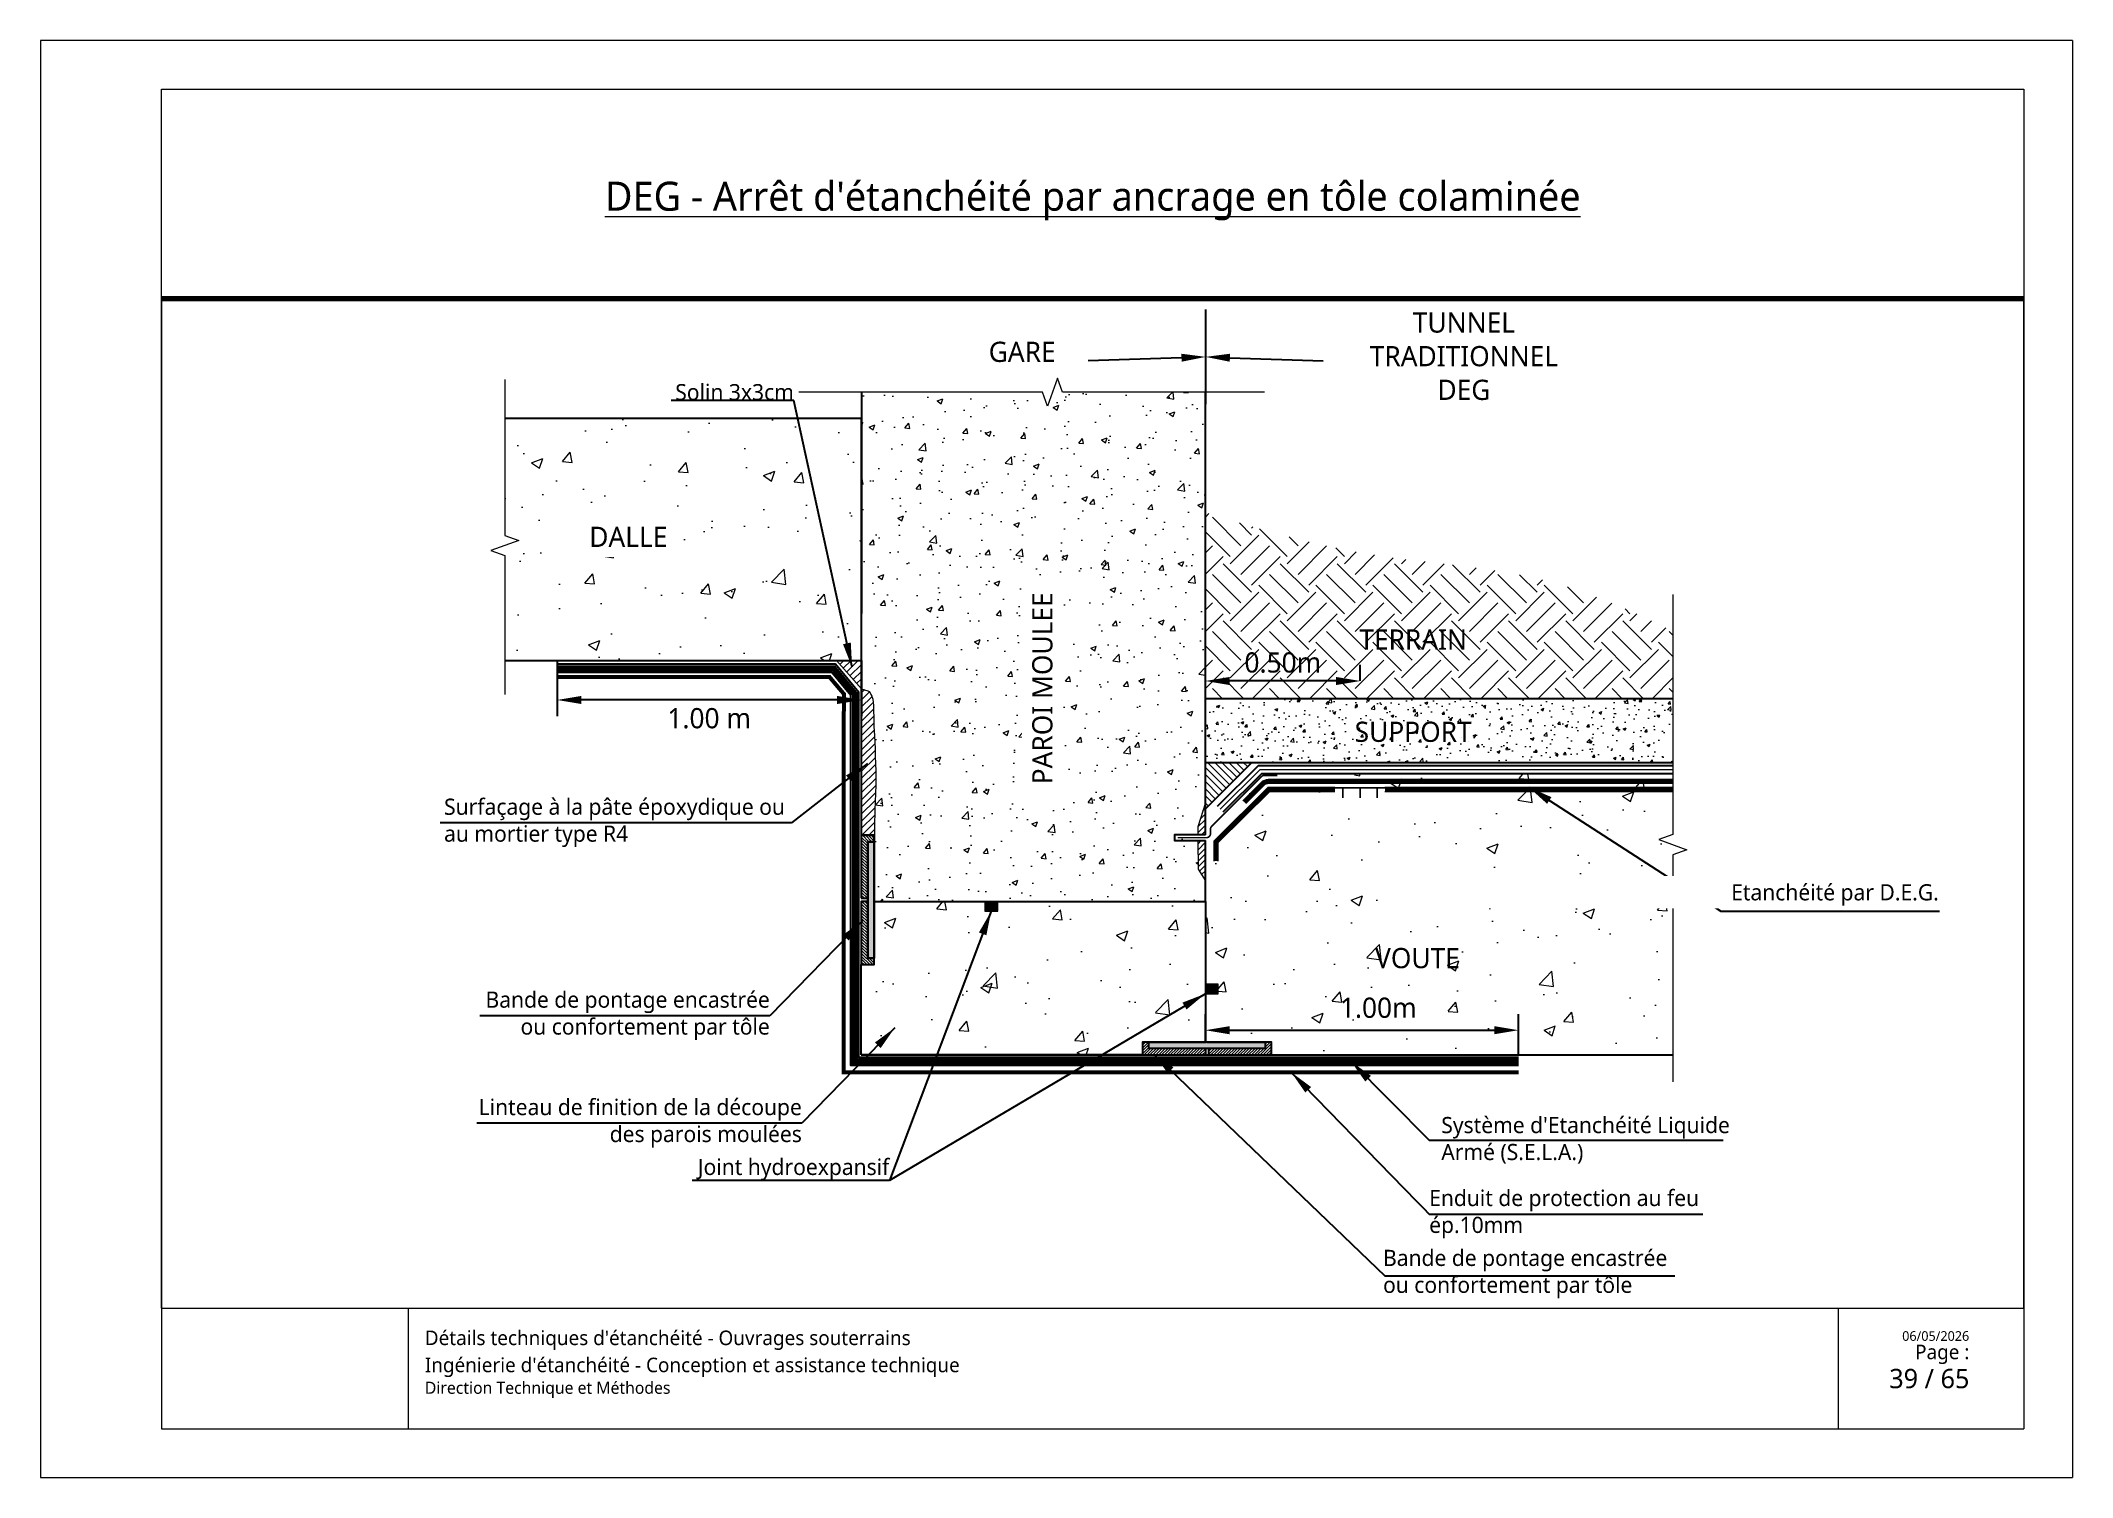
# Paper-space layout '12 - Jonction entre un tunnel traditionnel en DEG et une gare en SELA - Dalle intermédiaire Option A' of a CAD drawing. Header units: millimetres. Extents: x 16 to 436, y -104 to 193.
# The model-space entities are those that its viewports show. They can reach past a viewport. Long polylines and large blocks are cut down to what shows.
import ezdxf
from ezdxf import colors
from ezdxf.entities.mleader import LeaderData, LeaderLine
from ezdxf.math import Vec2, Vec3

# ---------------------------------------------------------------- set-up
doc = ezdxf.new("R2010")
doc.units = ezdxf.units.MM
doc.linetypes.add('CACHE', pattern=[0.375, 0.25, -0.125])
doc.linetypes.add('CONTINU', pattern=[0])
for name, color, linetype, lineweight in [('Dessin_AXE', 8, 'Continuous', 5), ('Dessin_HACHURES', 253, 'Continuous', 9), ('G-ANNO-TTLB', 7, 'Continuous', 5), ('G-ANNO-TTLB-THIN', 7, 'Continuous', 5), ('Matériel_Joint Hydroexpansif', 140, 'CACHE', 0), ('Produit_Enduit de protection au feu', 6, 'Continuous', 0), ('SYSTEME_DEG_ Geomembrane SYNTHETIQUE', 1, 'Continuous', 9), ('SYSTEME_DEG_Protection superieure', 5, 'Continuous', 9), ("SYSTEME_FPM_Feuille Bitume + enduit d'imperméabilisation", 4, 'Continuous', 9), ('SYSTEME_FPM_GEOTEXTILE de protection', 3, 'ISOLATION', 5), ('SYSTEME_S.E.L.A', 210, 'CACHE', 0)]:
    doc.layers.add(name, color=color, linetype=linetype, lineweight=lineweight)
for name, color, linetype in [('Dessin_CONTOURS BETON', 7, 'Continuous'), ('Dessin_COTATIONS', 7, 'Continuous'), ('Dessin_TEXTES', 7, 'CONTINU'), ('GEN-_-CARTOUCHE', 7, 'Continuous'), ('Matériel_Bande de pontage', 40, 'Continuous'), ('Matériel_Profilé de compartimentage', 7, 'Continuous'), ('Matériel_Profilé PM200', 40, 'Continuous')]:
    doc.layers.add(name, color=color, linetype=linetype)
doc.layers.add('GEN-_-FMULT', color=210, linetype='Continuous', plot=False)
doc.styles.add('Arial', font='segoeui.ttf')
doc.styles.add('Segoe UI_2', font='segoeui.ttf', dxfattribs={"height": 0.0025})
doc.styles.add('Segoe UI_3', font='segoeui.ttf', dxfattribs={"height": 0.0035})
doc.styles.add('Segoe UI_4', font='segoeui.ttf', dxfattribs={"height": 0.004})
doc.styles.add('Segoe UI_B_1', font='segoeuib.ttf', dxfattribs={"height": 0.005})
doc.styles.add('Segoe UI_B_2', font='segoeuib.ttf', dxfattribs={"height": 0.0045})
doc.styles.add('txt-moyen', font='segoeui.ttf')
doc.linetypes.add('ISOLATION', pattern='A,0.0001,-0.1,[134,ltypeshp.shx,S=0.1,R=0,X=-0.1,Y=0],-0.2,[134,ltypeshp.shx,S=0.1,R=180,X=0.1,Y=0],-0.1', length=0.4001)
doc.dimstyles.new('1000F2', dxfattribs={"dimscale": 10, "dimtxt": 0.25, "dimasz": 0.3, "dimexe": 0.2, "dimexo": 0, "dimgap": 0.1, "dimtad": 1, "dimzin": 0, "dimdsep": 46, "dimtxsty": 'txt-moyen', "dimcen": 0.1, "dimclrd": 256, "dimclre": 256, "dimclrt": 256, "dimazin": 0, "dimtfac": 1, "dimtmove": 2, "dimatfit": 3, "dimfxl": 1, "dimtolj": 1, "dimtzin": 0, "dimlwd": -1, "dimlwe": -1, "dimarcsym": 0})

psp = doc.layouts.new('12 - Jonction entre un tunnel traditionnel en DEG et une gare en SELA - Dalle intermédiaire        Option A')

msp = doc.modelspace()

# ---------------------------------------------------------------- texts
at = {"layer": 'Dessin_TEXTES'}
for s, insert, char_height, width, attachment_point, style in [('TUNNEL\\PTRADITIONNEL\\PDEG', (13429.0321, 8602.0812), 2.5, 101.5, 5, 'Arial'), ('GARE', (13374.3332, 8603.8885), 2.5, 101.5, 2, 'Arial'), ('TERRAIN', (13422.7482, 8568.2619), 2.5, 21.399913, 2, 'Arial'), ('SUPPORT', (13422.7482, 8556.8391), 2.5, 21.399913, 2, 'Arial'), ('VOUTE', (13423.2796, 8528.8188), 2.5, 21.399913, 2, 'Arial'), ('Bande de pontage encastrée\\Pou confortement par tôle', (13343.0853, 8520.4238), 2, 73.895712, 6, 'txt-moyen'), ('Linteau de finition de la découpe \\Pdes parois moulées', (13347.0534, 8507.1203), 2, 73.895712, 6, 'txt-moyen'), ('\\pxsm1.5;Joint hydroexpansif', (13357.8908, 8500.0391), 2, 73.534746, 9, 'txt-moyen')]:
    msp.add_mtext(s, dxfattribs=dict(at, insert=insert, char_height=char_height, width=width, attachment_point=attachment_point, style=style))
at = {"layer": 'Dessin_TEXTES', "linetype": 'CONTINU', "insert": (13346.0636, 8596.6174), "char_height": 2, "attachment_point": 9, "style": 'txt-moyen'}
msp.add_mtext('\\pxsm1.5;Solin 3x3cm', dxfattribs=at)
at = {"layer": 'Dessin_TEXTES', "linetype": 'CONTINU', "insert": (13302.7545, 8544.311), "char_height": 2, "width": 97.825496, "attachment_point": 4, "style": 'txt-moyen'}
msp.add_mtext('Surfaçage à la pâte époxydique ou \\Pau mortier type R4', dxfattribs=at)
at = {"layer": 'Dessin_TEXTES', "char_height": 2, "attachment_point": 4, "style": 'txt-moyen', "bg_fill": 3, "box_fill_scale": 1.5, "bg_fill_color": 9, "bg_fill_true_color": 13158600, "bg_fill_transparency": 11751612}
for s, insert, width in [("Système d'Etanchéité Liquide\\PArmé (S.E.L.A.)", (13426.231, 8505.0069), 38.927839), ('Enduit de protection au feu\\Pép.10mm', (13424.731, 8495.8652), 38.916565)]:
    msp.add_mtext(s, dxfattribs=dict(at, insert=insert, width=width))

# ---------------------------------------------------------------- blocks, each defined once
blk = doc.blocks.new('cart.L6P1')
at = {"layer": 'G-ANNO-TTLB'}
for p, q in [((-37.23, 312.77), (-37.23, 15.77)), ((382.77, 312.77), (-37.23, 312.77)), ((382.77, 312.77), (382.77, 15.77)), ((334.38, 50.77), (334.38, 25.77)), ((372.77, 50.77), (372.77, 25.77)), ((-37.23, 15.77), (382.77, 15.77))]:
    blk.add_line(p, q, dxfattribs=at)
at = {"layer": 'G-ANNO-TTLB-THIN'}
for p, q in [((-12.23, 302.77), (372.77, 302.77)), ((-12.23, 50.77), (-12.23, 302.77)), ((372.77, 302.77), (372.77, 50.77)), ((-12.23, 50.77), (-12.23, 25.77)), ((-12.23, 50.77), (372.77, 50.77)), ((38.77, 50.77), (38.77, 25.77)), ((-12.23, 25.77), (372.77, 25.77))]:
    blk.add_line(p, q, dxfattribs=at)
at = {"layer": 'GEN-_-FMULT', "lineweight": 70}
blk.add_line((-12.23, 259.46), (372.77, 259.46), dxfattribs=at)
at = {"layer": 'G-ANNO-TTLB', "attachment_point": 1}
for s, insert, char_height, width, style in [("\\pxqc;\\LDEG - Arrêt d'étanchéité par ancrage en tôle colaminée", (-12.23, 283.61), 6, 385, 'Segoe UI_B_2'), ("Détails techniques d'étanchéité - Ouvrages souterrains", (42.19, 46.11), 3, 202.4845, 'Segoe UI_B_2'), ('\\pxqr;{\\H0.75x;Page : \\P}  39 / 65', (310.88, 43.2), 4, 50.6047, 'Segoe UI_B_1'), ('06/05/2026', (347.59, 45.99), 2, 17.4768, 'Segoe UI_2'), ("Ingénierie d'étanchéité - Conception et assistance technique", (42.19, 40.51), 3, 249.7878, 'Segoe UI_3'), ('Direction Technique et Méthodes', (42.19, 35.54), 2.5, 82.8945, 'Segoe UI_4')]:
    blk.add_mtext(s, dxfattribs=dict(at, insert=insert, char_height=char_height, width=width, style=style))
blk = doc.blocks.new('*D39')
at = {"layer": 'Defpoints', "color": 0, "transparency": 16777216}
for p in [(13435.79, 8518.64), (13397.02, 8517.17), (13435.79, 8515.57)]:
    blk.add_point(p, dxfattribs=at)
at = {"layer": 'Dessin_COTATIONS', "transparency": 16777216}
for p, q in [((13397.02, 8517.17), (13397.02, 8520.64)), ((13400.02, 8518.64), (13432.79, 8518.64)), ((13435.79, 8515.57), (13435.79, 8520.64))]:
    blk.add_line(p, q, dxfattribs=at)
for points in [[(13400.02, 8519.14), (13400.02, 8518.14), (13397.02, 8518.64)], [(13432.79, 8518.14), (13432.79, 8519.14), (13435.79, 8518.64)]]:
    blk.add_solid(points, dxfattribs=at)
at = {"layer": 'Dessin_COTATIONS', "transparency": 16777216, "insert": (13418.43, 8521.4), "char_height": 2.5, "attachment_point": 5, "style": 'txt-moyen'}
blk.add_mtext('\\A1;1.00m', dxfattribs=at)
blk = doc.blocks.new('*D40')
at = {"layer": 'Defpoints', "color": 0, "transparency": 16777216}
for p in [(13316.74, 8564.42), (13354.42, 8564.42), (13316.74, 8559.53)]:
    blk.add_point(p, dxfattribs=at)
at = {"layer": 'Dessin_COTATIONS', "linetype": 'CONTINU', "transparency": 16777216}
for p, q in [((13316.74, 8564.42), (13316.74, 8557.53)), ((13354.42, 8564.42), (13354.42, 8557.53)), ((13351.42, 8559.53), (13319.74, 8559.53))]:
    blk.add_line(p, q, dxfattribs=at)
at = {"layer": 'Dessin_COTATIONS', "transparency": 16777216}
for points in [[(13319.74, 8560.03), (13319.74, 8559.03), (13316.74, 8559.53)], [(13351.42, 8559.03), (13351.42, 8560.03), (13354.42, 8559.53)]]:
    blk.add_solid(points, dxfattribs=at)
at = {"layer": 'Dessin_COTATIONS', "transparency": 16777216, "insert": (13335.58, 8557.25), "char_height": 2.5, "attachment_point": 5, "style": 'txt-moyen'}
blk.add_mtext('\\A1;1.00 m', dxfattribs=at)
blk = doc.blocks.new('*D108')
at = {"layer": 'Defpoints', "color": 0, "transparency": 16777216}
for p in [(13397.02, 8561.88), (13416.2, 8561.88), (13397.02, 8547.38)]:
    blk.add_point(p, dxfattribs=at)
at = {"layer": 'Dessin_COTATIONS', "linetype": 'CONTINU', "transparency": 16777216}
for p, q in [((13397.02, 8547.38), (13397.02, 8563.88)), ((13416.2, 8561.88), (13416.2, 8563.88)), ((13413.2, 8561.88), (13400.02, 8561.88))]:
    blk.add_line(p, q, dxfattribs=at)
at = {"layer": 'Dessin_COTATIONS', "transparency": 16777216}
for points in [[(13400.02, 8562.38), (13400.02, 8561.38), (13397.02, 8561.88)], [(13413.2, 8561.38), (13413.2, 8562.38), (13416.2, 8561.88)]]:
    blk.add_solid(points, dxfattribs=at)
at = {"layer": 'Dessin_COTATIONS', "transparency": 16777216, "insert": (13406.61, 8564.15), "char_height": 2.5, "attachment_point": 5, "style": 'txt-moyen'}
blk.add_mtext('\\A1;0.50m', dxfattribs=at)

# ---------------------------------------------------------------- dimensions: what is measured, and where the dimension line sits
at = {"layer": 'Dessin_COTATIONS', "linetype": 'CONTINU'}
dim = msp.add_linear_dim(base=(13316.7359, 8559.5252), p1=(13354.419, 8564.4231), p2=(13316.7359, 8564.4231), angle=180, text='1.00 m', dimstyle='1000F2', override={"dimtad": 2, "dimtxsty": 'txt-moyen', "dimtfill": 0, "dimtfillclr": 0}, dxfattribs=at)
dim.commit()
dim.dimension.update_dxf_attribs({"geometry": '*D40', "text_midpoint": (13335.5775, 8557.2489)})
dim = msp.add_linear_dim(base=(13397.0187, 8561.8755), p1=(13416.2002, 8561.8755), p2=(13397.0187, 8547.3755), text='0.50m', dimstyle='1000F2', override={"dimtxsty": 'txt-moyen', "dimtfill": 0, "dimtfillclr": 0}, dxfattribs=at)
dim.commit()
dim.dimension.update_dxf_attribs({"geometry": '*D108', "text_midpoint": (13406.6094, 8564.1517)})
at = {"layer": 'Dessin_COTATIONS'}
dim = msp.add_linear_dim(base=(13435.7911, 8518.6395), p1=(13397.0183, 8517.1747), p2=(13435.7911, 8515.5746), text='1.00m', dimstyle='1000F2', dxfattribs=at)
dim.commit()
dim.dimension.update_dxf_attribs({"geometry": '*D39', "text_midpoint": (13418.4349, 8521.4043), "dimtype": 160})

# ---------------------------------------------------------------- hatches: boundary and pattern name
at = {"layer": 'Dessin_HACHURES', "lineweight": 0}
h = msp.add_hatch(dxfattribs=at)
h.set_pattern_fill('AR-CONC', color=256)
h.set_pattern_definition([(50, (14314.909, 5978.665), (7.172602, -0.627521), [0.75, -8.25]), (355, (14314.909, 5978.665), (-1.387513, 7.521921), [0.6, -6.6]), (100.45144, (14315.5065, 5978.6126), (5.785088, 6.8944), [0.637402, -7.011421]), (46.1842, (14314.909, 5980.665), (10.672413, -1.655193), [1.125, -12.375]), (96.63564, (14315.798, 5980.527), (9.34662, 9.741186), [0.956103, -10.517138]), (351.18416, (14314.909, 5980.665), (9.34662, 9.741186), [0.9, -9.9]), (21, (14315.909, 5980.165), (5.96907, -4.026189), [0.75, -8.25]), (326, (14315.909, 5980.165), (2.433153, 7.2515), [0.6, -6.6]), (71.45144, (14316.406, 5979.8294), (8.402224, 3.225312), [0.637402, -7.011421]), (37.5, (14314.9088, 5978.665), (0.1215986, 3.3289385), [0, -6.52, 0, -6.7, 0, -6.625]), (7.5, (14314.9088, 5978.665), (2.6306954, 3.944117), [0, -3.82, 0, -6.37, 0, -2.525]), (327.5, (14312.6788, 5978.665), (5.3382244, -0.2255487), [0, -2.5, 0, -7.8, 0, -10.35]), (317.5, (14311.679, 5978.665), (5.831862, 1.00105), [0, -3.25, 0, -5.18, 0, -7.35])])
edge = h.paths.add_edge_path()
edge.add_spline(control_points=[(13354.4194, 8574.1828), (13354.9078, 8573.5824), (13355.9971, 8572.0787), (13355.6541, 8567.9233), (13355.8975, 8562.818), (13355.9518, 8556.0221), (13356.3396, 8550.0125), (13356.0442, 8545.3855), (13356.0589, 8543.3926), (13356.0634, 8542.7746)], knot_values=[0.58188969, 0.58188969, 0.58188969, 0.58188969, 2.83098523, 6.08126589, 12.43435793, 18.46278063, 26.37250179, 30.49723623, 32.35087393, 32.35087393, 32.35087393, 32.35087393], degree=3, periodic=0)
edge.add_line((13356.0634, 8542.7746), (13356.0183, 8542.7746))
edge.add_line((13356.0183, 8542.7746), (13356.0183, 8534.5746))
edge.add_line((13356.0183, 8534.5746), (13397.0183, 8534.5746))
edge.add_line((13397.0183, 8534.5746), (13397.0184, 8537.1397))
edge.add_line((13397.0184, 8537.1397), (13396.1251, 8538.5904))
edge.add_line((13396.1251, 8538.5904), (13396.098, 8542.1108))
edge.add_line((13396.098, 8542.1108), (13393.1868, 8542.1108))
edge.add_line((13393.1868, 8542.1108), (13393.1868, 8542.8474))
edge.add_line((13393.1868, 8542.8474), (13396.0924, 8542.8474))
edge.add_line((13396.0924, 8542.8474), (13396.0848, 8543.8272))
edge.add_line((13396.0848, 8543.8272), (13397.0186, 8546.8101))
edge.add_line((13397.0186, 8546.8101), (13397.0196, 8597.6458))
edge.add_line((13397.0196, 8597.6458), (13379.3419, 8597.6458))
edge.add_line((13379.3419, 8597.6458), (13378.7169, 8599.363))
edge.add_line((13378.7169, 8599.363), (13377.4669, 8595.9287))
edge.add_line((13377.4669, 8595.9287), (13376.8419, 8597.6458))
edge.add_line((13376.8419, 8597.6458), (13354.4197, 8597.6458))
edge.add_line((13354.4197, 8597.6458), (13354.4194, 8574.1828))
h.paths.add_polyline_path([(13379.4657, 8547.0111), (13379.4657, 8574.8488), (13374.3139, 8574.8488), (13374.3139, 8547.0111)], flags=16)
h = msp.add_hatch(dxfattribs=at)
h.set_pattern_fill('AR-CONC', color=256, scale=2)
h.set_pattern_definition([(50, (14197.742, 5729.417), (14.345204, -1.255043), [1.5, -16.5]), (355, (14197.742, 5729.417), (-2.77503, 15.04384), [1.2, -13.2]), (100.45144, (14198.937, 5729.312), (11.57018, 13.7888), [1.274804, -14.02284]), (46.1842, (14197.742, 5733.417), (21.34483, -3.31039), [2.25, -24.75]), (96.6356, (14199.52, 5733.14), (18.69324, 19.48237), [1.9122, -21.03428]), (351.1842, (14197.742, 5733.417), (18.69324, 19.48237), [1.8, -19.8]), (21, (14199.742, 5732.417), (11.93814, -8.05238), [1.5, -16.5]), (326, (14199.742, 5732.417), (4.86631, 14.503), [1.2, -13.2]), (71.45144, (14200.737, 5731.746), (16.80445, 6.45062), [1.274804, -14.02284]), (37.5, (14197.742, 5729.4167), (0.243197, 6.657877), [0, -13.04, 0, -13.4, 0, -13.25]), (7.5, (14197.742, 5729.417), (5.26139, 7.888234), [0, -7.64, 0, -12.74, 0, -5.05]), (327.5, (14193.282, 5729.4167), (10.676449, -0.451097), [0, -5, 0, -15.6, 0, -20.7]), (317.5, (14191.282, 5729.417), (11.663723, 2.0021), [0, -6.5, 0, -10.36, 0, -14.7])])
h.paths.add_polyline_path([(13310.2796, 8594.3964), (13310.2796, 8579.9006), (13311.9968, 8579.2756), (13310.2796, 8578.6506), (13310.2796, 8564.4231), (13354.419, 8564.4231), (13354.419, 8594.3964)])
h.paths.add_polyline_path([(13319.3719, 8577.1092), (13331.6877, 8577.1092), (13331.6877, 8582.261), (13319.3719, 8582.261)], flags=24)
h = msp.add_hatch(dxfattribs=at)
h.set_pattern_fill('EARTH', color=256, scale=20, angle=45)
h.set_pattern_definition([(45, (14314.909, 5978.665), (4e-16, 7.071068), [5, -5]), (45, (14313.583, 5979.9907), (4e-16, 7.071068), [5, -5]), (45, (14312.257, 5981.3165), (4e-16, 7.071068), [5, -5]), (135, (14312.257, 5982.2004), (-7.071068, 9e-16), [5, -5]), (135, (14313.583, 5983.5263), (-7.071068, 9e-16), [5, -5]), (135, (14314.909, 5984.852), (-7.071068, 9e-16), [5, -5])])
edge = h.paths.add_edge_path()
edge.add_spline(control_points=[(13454.9005, 8568.0658), (13449.8044, 8570.5589), (13438.0521, 8575.8632), (13417.709, 8576.6515), (13403.8661, 8580.5874), (13397.0196, 8582.7524)], knot_values=[6.97280017, 6.97280017, 6.97280017, 6.97280017, 23.82680257, 45.48637884, 66.97680698, 66.97680698, 66.97680698, 66.97680698], degree=3, periodic=0)
edge.add_line((13397.0196, 8582.7524), (13397.019, 8559.7279))
edge.add_line((13397.019, 8559.7279), (13454.9005, 8559.7279))
edge.add_line((13454.9005, 8559.7279), (13454.9005, 8568.0658))
h.paths.add_polyline_path([(13414.5609, 8564.3967), (13431.14, 8564.3967), (13431.14, 8569.5485), (13414.5609, 8569.5485)], flags=24)
at = {"layer": 'Dessin_HACHURES', "linetype": 'CONTINU'}
h = msp.add_hatch(dxfattribs=at)
h.set_pattern_fill('ANSI31', color=256, scale=5)
h.set_pattern_definition([(45, (14197.742, 5729.4167), (-0.44194174, 0.44194174), [])])
h.paths.add_polyline_path([(13354.419, 8564.4231), (13351.3304, 8564.4231), (13354.419, 8560.9209)])
at = {"layer": 'Dessin_HACHURES', "lineweight": 0}
h = msp.add_hatch(dxfattribs=at)
h.set_pattern_fill('ANSI31', color=256, scale=5)
h.set_pattern_definition([(45, (14197.7416, 5729.41757), (-0.44194174, 0.44194174), [])])
edge = h.paths.add_edge_path()
edge.add_spline(control_points=[(13356.0634, 8542.7746), (13356.0589, 8543.3926), (13356.0442, 8545.3855), (13356.3396, 8550.0125), (13355.9518, 8556.0221), (13355.944, 8558.6619), (13355.8986, 8559.6699), (13355.3339, 8560.7902), (13354.9075, 8560.7254), (13354.4186, 8560.9218)], knot_values=[0.58112804, 0.58112804, 0.58112804, 0.58112804, 2.43476574, 6.55950018, 14.46922135, 20.49764404, 26.85073608, 30.10101674, 32.35087393, 32.35087393, 32.35087393, 32.35087393], degree=3, periodic=0)
edge.add_line((13354.4186, 8560.9218), (13354.4183, 8542.7746))
edge.add_line((13354.4183, 8542.7746), (13356.0634, 8542.7746))
h = msp.add_hatch(dxfattribs=at)
h.set_pattern_fill('AR-CONC', color=256, scale=0.5)
h.set_pattern_definition([(50, (14314.9088, 5978.665), (3.586301, -0.3137607), [0.375, -4.125]), (355, (14314.9088, 5978.665), (-0.6937567, 3.7609607), [0.3, -3.3]), (100.45144, (14315.2077, 5978.6387), (2.8925442, 3.4472), [0.318701, -3.5057106]), (46.1842, (14314.909, 5979.665), (5.336207, -0.8275964), [0.5625, -6.1875]), (96.63564, (14315.3535, 5979.596), (4.67331, 4.870593), [0.478052, -5.258569]), (351.18416, (14314.909, 5979.665), (4.67331, 4.870593), [0.45, -4.95]), (21, (14315.4088, 5979.415), (2.9845353, -2.0130945), [0.375, -4.125]), (326, (14315.4088, 5979.415), (1.2165767, 3.62575), [0.3, -3.3]), (71.45144, (14315.6575, 5979.247), (4.201112, 1.6126558), [0.318701, -3.5057106]), (37.5, (14314.9088, 5978.6649), (0.0607993, 1.66446927), [0, -3.26, 0, -3.35, 0, -3.3125]), (7.5, (14314.9088, 5978.6649), (1.3153477, 1.9720586), [0, -1.91, 0, -3.185, 0, -1.2625]), (327.5, (14313.7938, 5978.6649), (2.6691122, -0.11277436), [0, -1.25, 0, -3.9, 0, -5.175]), (317.5, (14313.2938, 5978.665), (2.9159308, 0.500525), [0, -1.625, 0, -2.59, 0, -3.675])])
h.paths.add_polyline_path([(13454.9005, 8551.8016), (13454.9005, 8559.7279), (13397.019, 8559.7279), (13397.0188, 8551.8016)])
h.paths.add_polyline_path([(13413.6383, 8552.9297), (13431.771, 8552.9297), (13431.771, 8558.0815), (13413.6383, 8558.0815)], flags=24)
at = {"layer": 'Dessin_HACHURES', "linetype": 'Continuous'}
h = msp.add_hatch(dxfattribs=at)
h.set_pattern_fill('ANSI31', color=256, scale=5, angle=90)
h.set_pattern_definition([(135, (14314.9088, 5978.6649), (-0.44194174, -0.44194174), [])])
h.paths.add_polyline_path([(13397.0186, 8546.0693), (13397.0186, 8551.8016), (13402.7509, 8551.8016)])
at = {"layer": 'Dessin_HACHURES', "lineweight": 0}
h = msp.add_hatch(dxfattribs=at)
h.set_pattern_fill('AR-CONC', color=256, scale=2)
h.set_pattern_definition([(50, (14373.153, 6070.026), (14.345204, -1.255043), [1.5, -16.5]), (355, (14373.153, 6070.026), (-2.77503, 15.04384), [1.2, -13.2]), (100.45144, (14374.348, 6069.921), (11.57018, 13.7888), [1.2748, -14.02284]), (46.1842, (14373.153, 6074.026), (21.34483, -3.31039), [2.25, -24.75]), (96.6356, (14374.931, 6073.75), (18.69324, 19.48237), [1.9122, -21.03428]), (351.1842, (14373.153, 6074.026), (18.69324, 19.48237), [1.8, -19.8]), (21, (14375.153, 6073.026), (11.93814, -8.05238), [1.5, -16.5]), (326, (14375.153, 6073.026), (4.86631, 14.503), [1.2, -13.2]), (71.45144, (14376.148, 6072.355), (16.80445, 6.45062), [1.2748, -14.02284]), (37.5, (14373.153, 6070.026), (0.243197, 6.657877), [0, -13.04, 0, -13.4, 0, -13.25]), (7.5, (14373.153, 6070.026), (5.26139, 7.888234), [0, -7.64, 0, -12.74, 0, -5.05]), (327.5, (14368.693, 6070.026), (10.676449, -0.451097), [0, -5, 0, -15.6, 0, -20.7]), (317.5, (14366.693, 6070.026), (11.663723, 2.0021), [0, -6.5, 0, -10.36, 0, -14.7])])
h.paths.add_polyline_path([(13419.2535, 8548.2145), (13419.2535, 8548.7145), (13454.9005, 8548.7145), (13454.9005, 8549.1704), (13404.8011, 8549.1704, 0.19891237), (13404.2708, 8548.9508), (13401.8416, 8546.8752), (13404.094, 8549.1276), (13403.9172, 8549.3043, -0.19891237), (13404.8011, 8549.6704), (13454.9005, 8549.6704), (13454.9005, 8550.4112), (13404.3223, 8550.1931, 0.19891237), (13403.9688, 8550.0467), (13401.6055, 8547.6834), (13397.7929, 8543.8708, 0.39742065), (13397.5868, 8543.216, -0.5674183), (13397.1465, 8542.4791), (13397.0185, 8542.4791), (13397.0183, 8534.5746), (13397.0183, 8524.3588), (13398.618, 8524.3588), (13398.618, 8523.1588), (13397.0183, 8523.1588), (13397.0183, 8517.1747), (13405.2178, 8517.1747), (13405.2178, 8515.5747), (13440.7968, 8515.5747), (13454.9005, 8515.5747), (13454.9005, 8540.3632), (13456.6177, 8540.9882), (13453.1833, 8542.2382), (13454.9005, 8542.8632), (13454.9005, 8548.2145)])
h.paths.add_polyline_path([(13412.879, 8518.8105), (13423.8357, 8518.8105), (13423.8357, 8523.9623), (13412.879, 8523.9623)], flags=24)
h.paths.add_polyline_path([(13416.7252, 8524.9093), (13430.0062, 8524.9093), (13430.0062, 8530.0611), (13416.7252, 8530.0611)], flags=24)
at = {"layer": 'Dessin_HACHURES', "linetype": 'ByBlock'}
h = msp.add_hatch(dxfattribs=at)
h.set_pattern_fill('ANSI31', color=256, scale=4)
h.set_pattern_definition([(45, (12563.37096, 11454.51085), (-0.35355339, 0.35355339), [])])
h.paths.add_polyline_path([(13396.098, 8542.1108), (13397.018, 8542.1108), (13397.018, 8537.1402), (13396.1251, 8538.5904)])
h.paths.add_polyline_path([(13397.018, 8542.8474), (13396.0924, 8542.8474), (13396.0848, 8543.8272), (13397.018, 8546.8081)])
at = {"layer": 'Dessin_HACHURES'}
h = msp.add_hatch(dxfattribs=at)
h.set_pattern_fill('AR-CONC', color=256, scale=2)
h.set_pattern_definition([(50, (14314.909, 5978.665), (14.345204, -1.255043), [1.5, -16.5]), (355, (14314.909, 5978.665), (-2.77503, 15.04384), [1.2, -13.2]), (100.45144, (14316.104, 5978.56), (11.57018, 13.7888), [1.2748, -14.02284]), (46.1842, (14314.909, 5982.665), (21.34483, -3.31039), [2.25, -24.75]), (96.6356, (14316.688, 5982.39), (18.69324, 19.48237), [1.9122, -21.03428]), (351.1842, (14314.909, 5982.665), (18.69324, 19.48237), [1.8, -19.8]), (21, (14316.909, 5981.665), (11.93814, -8.05238), [1.5, -16.5]), (326, (14316.909, 5981.665), (4.86631, 14.503), [1.2, -13.2]), (71.45144, (14317.904, 5980.994), (16.80445, 6.45062), [1.2748, -14.02284]), (37.5, (14314.909, 5978.665), (0.243197, 6.657877), [0, -13.04, 0, -13.4, 0, -13.25]), (7.5, (14314.909, 5978.665), (5.26139, 7.888234), [0, -7.64, 0, -12.74, 0, -5.05]), (327.5, (14310.449, 5978.665), (10.676449, -0.451097), [0, -5, 0, -15.6, 0, -20.7]), (317.5, (14308.449, 5978.665), (11.663723, 2.0021), [0, -6.5, 0, -10.36, 0, -14.7])])
h.paths.add_polyline_path([(13354.4178, 8515.5746), (13354.4183, 8526.7746), (13356.0183, 8526.7746), (13356.0183, 8534.5746), (13397.0183, 8534.5746), (13397.0183, 8517.1747), (13389.2178, 8517.1747), (13389.2178, 8515.5747)])
edge = h.paths.add_edge_path()
edge.add_line((13397.0185, 8542.8474), (13393.1868, 8542.8474))
edge.add_line((13393.1868, 8542.8474), (13393.1868, 8542.1108))
edge.add_line((13393.1868, 8542.1108), (13397.0185, 8542.1108))
at = {"layer": 'Dessin_HACHURES', "linetype": 'Continuous'}
h = msp.add_hatch(dxfattribs=at)
h.set_pattern_fill('ANSI31', color=256, scale=0.08, angle=270)
h.set_pattern_definition([(315, (7413501.9653, -262575.511), (0.1796051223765, 0.1796051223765), [])])
h.paths.add_polyline_path([(13355.2183, 8534.5746), (13354.4183, 8534.5746), (13354.4183, 8526.7746), (13356.0183, 8526.7746), (13356.0183, 8527.5746), (13355.2183, 8527.5746)])
h.paths.add_polyline_path([(13354.4183, 8534.9746), (13355.2183, 8534.9746), (13355.2183, 8541.9746), (13356.0183, 8541.9746), (13356.0183, 8542.7746), (13354.4183, 8542.7746)])
h = msp.add_hatch(dxfattribs=at)
h.set_pattern_fill('ANSI31', color=256, scale=0.08)
h.set_pattern_definition([(45, (284507.50347, 7408663.12167), (-0.1796051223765, 0.1796051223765), [])])
h.paths.add_polyline_path([(13397.4178, 8516.3747), (13397.4178, 8515.5747), (13405.2178, 8515.5747), (13405.2178, 8517.1747), (13404.4178, 8517.1747), (13404.4178, 8516.3747)])
h.paths.add_polyline_path([(13397.0178, 8515.5747), (13397.0178, 8516.3747), (13390.0178, 8516.3747), (13390.0178, 8517.1747), (13389.2178, 8517.1747), (13389.2178, 8515.5747)])
at = {"layer": 'Matériel_Bande de pontage', "linetype": 'Continuous'}
h = msp.add_hatch(color=256, dxfattribs=at)
h.dxf.hatch_style = 1
h.paths.add_polyline_path([(13356.0183, 8541.9746), (13355.2183, 8541.9746), (13355.2183, 8527.5746), (13356.0183, 8527.5746)])
h = msp.add_hatch(color=256, dxfattribs=at)
h.dxf.hatch_style = 1
h.paths.add_polyline_path([(13390.0178, 8517.1747), (13390.0178, 8516.3747), (13404.4178, 8516.3747), (13404.4178, 8517.1747)])
at = {"layer": 'Matériel_Joint Hydroexpansif'}
h = msp.add_hatch(color=256, dxfattribs=at)
h.dxf.hatch_style = 1
h.paths.add_polyline_path([(13369.701, 8534.5746), (13369.701, 8533.3746), (13371.301, 8533.3746), (13371.301, 8534.5746)])
at = {"layer": 'Matériel_Joint Hydroexpansif', "linetype": 'Continuous'}
h = msp.add_hatch(color=256, dxfattribs=at)
h.dxf.hatch_style = 1
h.paths.add_polyline_path([(13397.018, 8524.3588), (13397.018, 8523.1588), (13398.618, 8523.1588), (13398.618, 8524.3588)])

# ---------------------------------------------------------------- linework, layer by layer
at = {"layer": 'Dessin_AXE', "linetype": 'CONTINU', "flags": 128}
msp.add_lwpolyline([(13310.2796, 8599.206), (13310.2796, 8579.9006), (13311.9968, 8579.2756), (13308.5624, 8578.0256), (13310.2796, 8577.4006), (13310.2796, 8560.2141)], dxfattribs=at)
at = {"layer": 'Dessin_AXE', "flags": 128}
for points in [[(13404.3511, 8597.6458), (13379.3419, 8597.6458), (13378.7169, 8599.363), (13377.4669, 8595.9287), (13376.8419, 8597.6458), (13346.6937, 8597.6458)], [(13454.9005, 8572.5757), (13454.9005, 8542.8632), (13453.1833, 8542.2382), (13456.6177, 8540.9882), (13454.9005, 8540.3632), (13454.9005, 8512.2542)]]:
    msp.add_lwpolyline(points, dxfattribs=at)
at = {"layer": 'Dessin_CONTOURS BETON', "linetype": 'ByBlock'}
for p, q in [((13397.0183, 8516.3747), (13397.0183, 8515.5747)), ((13397.4037, 8516.3747), (13397.4037, 8515.5747)), ((13397.1465, 8515.5747), (13454.9005, 8515.5747)), ((13397.1465, 8515.5747), (13440.7968, 8515.5747))]:
    msp.add_line(p, q, dxfattribs=at)
at = {"layer": 'Dessin_CONTOURS BETON', "linetype": 'CONTINU'}
for points in [[(13354.4201, 8597.6458), (13354.4183, 8542.7746), (13356.0183, 8542.7746), (13356.0183, 8534.5746), (13397.0183, 8534.5746), (13397.0185, 8542.1108)], [(13397.0185, 8542.8474), (13397.02, 8597.6458)], [(13310.2796, 8564.4231), (13354.419, 8564.4231), (13354.419, 8594.3964), (13310.2796, 8594.3964)]]:
    msp.add_lwpolyline(points, dxfattribs=at)
at = {"layer": 'Dessin_CONTOURS BETON', "lineweight": 9, "flags": 128}
msp.add_lwpolyline([(13354.419, 8560.9209), (13351.3304, 8564.4231)], dxfattribs=at)
at = {"layer": 'Dessin_CONTOURS BETON', "flags": 128}
for points in [[(13397.0191, 8559.7279), (13454.9005, 8559.7279)], [(13397.0186, 8546.0693), (13402.7509, 8551.8016)], [(13397.0191, 8551.8016), (13454.9005, 8551.8016)], [(13397.0185, 8542.8474), (13393.1868, 8542.8474), (13393.1868, 8542.8474), (13393.1868, 8542.1108), (13393.1868, 8542.1108), (13397.0185, 8542.1108)]]:
    msp.add_lwpolyline(points, dxfattribs=at)
at = {"layer": 'Dessin_CONTOURS BETON', "linetype": 'Continuous', "flags": 128}
for points in [[(13398.5094, 8546.3727), (13403.5772, 8551.4112), (13454.9005, 8551.4112)], [(13399.2144, 8545.6636), (13403.9897, 8550.4112), (13454.9005, 8550.4112)], [(13354.4178, 8515.5747), (13397.1465, 8515.5747)]]:
    msp.add_lwpolyline(points, dxfattribs=at)
at = {"layer": 'Dessin_CONTOURS BETON', "linetype": 'ByBlock', "lineweight": 0}
for points in [[(13397.018, 8546.8081), (13396.0848, 8543.8272), (13396.0924, 8542.8474)], [(13396.098, 8542.1108), (13396.1251, 8538.5904), (13397.018, 8537.1402)]]:
    msp.add_lwpolyline(points, dxfattribs=at)
at = {"layer": 'Dessin_CONTOURS BETON'}
for points in [[(13354.4183, 8534.9746), (13355.2183, 8534.9746), (13355.2183, 8541.9746), (13356.0183, 8541.9746), (13356.0183, 8542.7746), (13354.4183, 8542.7746)], [(13356.0183, 8541.9746), (13355.2183, 8541.9746), (13355.2183, 8527.5746), (13356.0183, 8527.5746), (13356.0183, 8541.9746)], [(13355.2183, 8534.5746), (13354.4183, 8534.5746), (13354.4183, 8526.7746), (13356.0183, 8526.7746), (13356.0183, 8527.5746), (13355.2183, 8527.5746)]]:
    msp.add_lwpolyline(points, close=True, dxfattribs=at)
at = {"layer": 'Dessin_CONTOURS BETON', "linetype": 'Continuous'}
for points in [[(13356.0183, 8534.7746), (13356.0183, 8527.5746), (13355.2183, 8527.5746), (13355.2183, 8541.9746), (13356.0183, 8541.9746), (13356.0183, 8534.9346)], [(13397.2178, 8517.1747), (13404.4178, 8517.1747), (13404.4178, 8516.3747), (13390.0178, 8516.3747), (13390.0178, 8517.1747), (13397.0578, 8517.1747)]]:
    msp.add_lwpolyline(points, dxfattribs=at)
at = {"layer": 'Dessin_CONTOURS BETON', "linetype": 'CONTINU'}
msp.add_lwpolyline([(13354.4178, 8515.5746), (13354.4183, 8526.7746), (13356.0183, 8526.7746), (13356.0183, 8534.5746), (13397.0183, 8534.5746), (13397.0183, 8517.1747), (13389.2178, 8517.1747), (13389.2178, 8515.5747)], close=True, dxfattribs=at)
at = {"layer": 'Dessin_CONTOURS BETON', "linetype": 'ByBlock'}
msp.add_lwpolyline([(13405.2178, 8515.5747), (13405.2178, 8517.1747), (13389.2178, 8517.1747), (13389.2178, 8515.5747)], dxfattribs=at)
at = {"layer": 'Dessin_CONTOURS BETON', "lineweight": 0}
msp.add_open_spline([(13354.4186, 8560.9218), (13354.9075, 8560.7254), (13355.3339, 8560.7902), (13355.8986, 8559.6699), (13355.944, 8558.6619), (13355.9518, 8556.0221), (13356.3396, 8550.0125), (13356.0442, 8545.3855), (13356.0589, 8543.3926), (13356.0634, 8542.7746)], degree=3, knots=[0.58112804, 0.58112804, 0.58112804, 0.58112804, 2.83098523, 6.08126589, 12.43435793, 18.46278063, 26.37250179, 30.49723623, 32.35087393, 32.35087393, 32.35087393, 32.35087393], dxfattribs=at)
at = {"layer": 'Dessin_TEXTES', "linetype": 'ByBlock'}
msp.add_line((13397.0569, 8596.1625), (13397.0569, 8607.861), dxfattribs=at)
at = {"layer": 'Matériel_Joint Hydroexpansif', "linetype": 'Continuous'}
for points in [[(13371.301, 8533.3746), (13371.301, 8534.5746), (13369.701, 8534.5746), (13369.701, 8533.3746), (13371.301, 8533.3746)], [(13371.301, 8533.3746), (13371.301, 8534.5746), (13369.701, 8534.5746), (13369.701, 8533.3746), (13371.301, 8533.3746)], [(13371.301, 8533.3746), (13371.301, 8534.5746), (13369.701, 8534.5746), (13369.701, 8533.3746), (13371.301, 8533.3746)], [(13398.618, 8523.1588), (13398.618, 8524.3588), (13397.018, 8524.3588), (13397.018, 8523.1588), (13398.618, 8523.1588)]]:
    msp.add_lwpolyline(points, close=True, dxfattribs=at)
at = {"layer": 'Matériel_Profilé de compartimentage', "linetype": 'CONTINU', "const_width": 0.2, "flags": 128}
for points in [[(13420.2051, 8548.635), (13412.0506, 8548.635)], [(13414.0506, 8548.635), (13414.0506, 8547.3755)], [(13416.2002, 8547.3755), (13416.2002, 8548.635)], [(13418.2932, 8547.3755), (13418.2932, 8548.635)]]:
    msp.add_lwpolyline(points, dxfattribs=at)
at = {"layer": 'Matériel_Profilé PM200', "linetype": 'CONTINU', "ltscale": 0.1, "flags": 128}
msp.add_lwpolyline([(13393.6054, 8542.4791, 0.2, 0.2, 0), (13397.1465, 8542.4791, 0.2, 0.2, 0.41421356), (13397.6465, 8542.9791, 0.2, 0.2, 0), (13397.6465, 8543.5172, 0.2, 0.2, -0.19891237), (13397.7929, 8543.8708, 0.2, 0.2, 0), (13401.6055, 8547.6834, 0.2, 0.2, 0), (13403.9688, 8550.0467, 0.2, 0.2, -0.19891237), (13404.3223, 8550.1931, 0.2, 0.2, 0), (13405.9351, 8550.1931, 0, 0, 0)], format="xyseb", dxfattribs=at)
at = {"layer": 'Produit_Enduit de protection au feu', "linetype": 'ByBlock'}
for points in [[(13352.2679, 8558.1287, 0.5, 0.5, 0), (13352.2679, 8560.2619, 0.5, 0.5, 0), (13352.2679, 8560.2619, 0.5, 0.5, 0), (13350.4906, 8562.3592, 0.5, 0.5, 0), (13316.7359, 8562.3592, 0, 0, 0)], [(13352.2313, 8558.1295, 0.5, 0.5, 0), (13352.2313, 8513.4243, 0.5, 0.5, 0), (13435.7911, 8513.4243, 0, 0, 0)]]:
    msp.add_lwpolyline(points, format="xyseb", dxfattribs=at)
at = {"layer": 'SYSTEME_DEG_ Geomembrane SYNTHETIQUE', "linetype": 'ByBlock', "ltscale": 0.5, "const_width": 0.5, "flags": 128}
msp.add_lwpolyline([(13454.9005, 8549.4204), (13404.8011, 8549.4204, 0.19891237), (13404.094, 8549.1276), (13401.8416, 8546.8752)], format="xyb", dxfattribs=at)
at = {"layer": 'SYSTEME_DEG_ Geomembrane SYNTHETIQUE', "linetype": 'ByBlock', "ltscale": 0.1, "flags": 128}
for points in [[(13454.9005, 8549.6704), (13404.8011, 8549.6704, 0.19891237), (13403.9172, 8549.3043), (13401.6649, 8547.052)], [(13454.9005, 8549.1704), (13404.8011, 8549.1704, 0.19891237), (13404.2708, 8548.9508), (13402.0184, 8546.6984)]]:
    msp.add_lwpolyline(points, format="xyb", dxfattribs=at)
at = {"layer": 'SYSTEME_DEG_Protection superieure', "linetype": 'ByBlock', "ltscale": 0.1, "const_width": 0.5, "flags": 128}
for points in [[(13398.3699, 8539.5717), (13398.3699, 8541.9777), (13404.8945, 8548.4645), (13413.056, 8548.4645)], [(13419.2535, 8548.4645), (13454.9005, 8548.4645)]]:
    msp.add_lwpolyline(points, dxfattribs=at)
at = {"layer": "SYSTEME_FPM_Feuille Bitume + enduit d'imperméabilisation", "linetype": 'CONTINU', "ltscale": 0.1, "flags": 128}
for points in [[(13398.1199, 8539.5717), (13398.1199, 8542.0817), (13404.7914, 8548.7145), (13413.056, 8548.7145)], [(13419.2535, 8548.7145), (13454.9005, 8548.7145)], [(13398.6199, 8539.5717), (13398.6199, 8541.8737), (13404.9977, 8548.2145), (13413.056, 8548.2145)], [(13419.2535, 8548.2145), (13454.9005, 8548.2145)]]:
    msp.add_lwpolyline(points, dxfattribs=at)
at = {"layer": 'SYSTEME_FPM_GEOTEXTILE de protection', "linetype": 'ISOLATION', "flags": 128}
msp.add_lwpolyline([(13398.8619, 8546.0182), (13403.7835, 8550.9112), (13454.9005, 8550.9112)], dxfattribs=at)

msp.set_redraw_order([(e.dxf.handle, doc.entitydb.next_handle()) for e in msp.query("TEXT MTEXT ATTDEF DIMENSION ARC_DIMENSION")])  # texts and dimensions are drawn at this point

# ---------------------------------------------------------------- leaders
at = {"layer": 'Dessin_TEXTES'}
for points in [[(13355.1952, 8551.6479), (13345.7545, 8544.311), (13302.2545, 8544.311)], [(13437.077, 8548.7145), (13460.8268, 8533.3794), (13487.9137, 8533.3794)], [(13370.501, 8533.3746), (13357.8908, 8500.0391), (13333.4665, 8500.0391)], [(13354.5865, 8532.2317), (13343.0853, 8520.4238), (13307.1703, 8520.4238)], [(13397.018, 8523.1588), (13357.8908, 8500.0391), (13333.4665, 8500.0391)], [(13358.5546, 8518.9281), (13347.0534, 8507.1203), (13306.8139, 8507.1203)]]:
    msp.add_leader(points, dimstyle='1000F2', override={"dimgap": 0.1, "dimtad": 0}, dxfattribs=at)
at = {"layer": 'Dessin_TEXTES', "linetype": 'CONTINU', "lineweight": 9}
ml = msp.add_multileader_mtext('Standard', dxfattribs=at)
ml.set_content('', color=256, style='txt-moyen')
ml.set_leader_properties(linetype='ByLayer', lineweight=-1)
ml.build(insert=Vec2(0, 0))
ml.multileader.update_dxf_attribs({"text_left_attachment_type": 6, "text_right_attachment_type": 6, "dogleg_length": 0, "arrow_head_size": 3})
ctx = ml.context
ctx.base_point, ctx.char_height, ctx.arrow_head_size, ctx.landing_gap_size, ctx.plane_origin = Vec3(13382.5004, 8602.0117), 2.5, 3, 0, Vec3(13343.0841, 8605.5021)
ctx.left_attachment, ctx.right_attachment, ctx.text_align_type = 6, 6, 2
notes = []
notes.append((ctx, [(0, (1, 1, 0), (13382.5004, 8601.5117), (-1, 0), 0, [(0, [(13397.0569, 8602.0117)], 0, [])])]))
ctx.mtext.insert, ctx.mtext.alignment, ctx.mtext.flow_direction = Vec3(13382.5004, 8604.5117), 3, 5
ml = msp.add_multileader_mtext('Standard', dxfattribs=at)
ml.set_content('', color=256, style='txt-moyen')
ml.set_leader_properties(linetype='ByLayer', lineweight=-1)
ml.build(insert=Vec2(0, 0))
ml.multileader.update_dxf_attribs({"text_left_attachment_type": 6, "text_right_attachment_type": 6, "dogleg_length": 0, "arrow_head_size": 3})
ctx = ml.context
ctx.base_point, ctx.char_height, ctx.arrow_head_size, ctx.landing_gap_size, ctx.plane_origin = Vec3(13411.6135, 8602.0117), 2.5, 3, 0, Vec3(13451.0298, 8605.5021)
ctx.left_attachment, ctx.right_attachment = 6, 6
notes.append((ctx, [(0, (1, 1, 0), (13411.6135, 8601.5117), (1, 0), 0, [(0, [(13397.0569, 8602.0117)], 0, [])])]))
ctx.mtext.insert, ctx.mtext.text_direction, ctx.mtext.flow_direction, ctx.mtext.extrusion = Vec3(13411.6135, 8604.5117), Vec3(-1, 0), 5, Vec3(0, 0, -1)
for ctx, leaders in notes:
    for number, flags, end, landing, length, lines in leaders:
        leader = LeaderData()
        leader.index, (leader.has_last_leader_line, leader.has_dogleg_vector, leader.attachment_direction) = number, flags
        leader.last_leader_point, leader.dogleg_vector, leader.dogleg_length = Vec3(end), Vec3(landing), length
        for number, points, colour, breaks in lines:
            line = LeaderLine()
            line.index, line.vertices, line.color, line.breaks = number, Vec3.list(points), colors.encode_raw_color(colour), breaks
            leader.lines.append(line)
        ctx.leaders.append(leader)

# ---------------------------------------------------------------- next in the draw order: texts
at = {"layer": 'Dessin_TEXTES', "insert": (13325.5707, 8579.7243), "char_height": 2.5, "attachment_point": 5, "style": 'txt-moyen', "bg_fill": 3, "box_fill_scale": 1.5, "bg_fill_color": 9, "bg_fill_true_color": 13158600, "bg_fill_transparency": 5482092}
msp.add_mtext('DALLE', dxfattribs=at)
at = {"layer": 'Dessin_TEXTES', "insert": (13376.8497, 8560.9709), "char_height": 2.5, "attachment_point": 5, "rotation": 90, "style": 'txt-moyen', "bg_fill": 2}
msp.add_mtext('PAROI MOULEE', dxfattribs=at)
at = {"layer": 'Dessin_TEXTES', "insert": (13419.0211, 8488.4443), "char_height": 2, "width": 73.895712, "attachment_point": 4, "style": 'txt-moyen'}
msp.add_mtext('Bande de pontage encastrée \\Pou confortement par tôle', dxfattribs=at)

# ---------------------------------------------------------------- next in the draw order: leaders
at = {"layer": 'Dessin_TEXTES'}
for points in [[(13390.5442, 8515.7597), (13419.2497, 8488.2251), (13455.1613, 8488.2251)], [(13407.6602, 8513.4154), (13424.731, 8495.8652), (13458.624, 8495.8652)], [(13415.0551, 8514.7654), (13424.731, 8505.0069), (13461.1151, 8505.0069)]]:
    msp.add_leader(points, dimstyle='1000F2', override={"dimgap": 0.1, "dimtad": 0}, dxfattribs=at)

# ---------------------------------------------------------------- next in the draw order: linework, layer by layer
at = {"layer": 'Dessin_CONTOURS BETON', "linetype": 'CONTINU', "ltscale": 5}
for points in [[(13435.7911, 8515.2743), (13354.1175, 8515.2743), (13354.1175, 8560.4417), (13351.2299, 8563.9511), (13316.7359, 8563.9511)], [(13435.7911, 8514.2743), (13353.1175, 8514.2743), (13353.1175, 8560.0832), (13350.7577, 8562.9511), (13316.7359, 8562.9511)]]:
    msp.add_lwpolyline(points, dxfattribs=at)
at = {"layer": 'SYSTEME_S.E.L.A', "linetype": 'ByBlock', "ltscale": 5, "const_width": 0.75, "flags": 128}
msp.add_lwpolyline([(13435.7911, 8514.7743), (13353.6175, 8514.7743), (13353.6179, 8560.2619), (13353.6179, 8560.2619), (13350.9938, 8563.4511), (13316.7359, 8563.4511)], dxfattribs=at)

# ---------------------------------------------------------------- next in the draw order: leaders
at = {"layer": 'Dessin_TEXTES'}
msp.add_leader([(13353.2723, 8563.6051), (13346.0636, 8596.6174), (13330.8895, 8596.6174)], dimstyle='1000F2', override={"dimgap": 0.1, "dimtad": 0}, dxfattribs=at)

# ---------------------------------------------------------------- next in the draw order: texts
at = {"layer": 'Dessin_TEXTES', "insert": (13487.8268, 8535.3794), "char_height": 2, "width": 67.029281, "attachment_point": 6, "style": 'txt-moyen', "bg_fill": 2}
msp.add_mtext('Etanchéité par D.E.G. ', dxfattribs=at)

# ---------------------------------------------------------------- block references
at = {"layer": 'GEN-_-CARTOUCHE'}
psp.add_blockref('cart.L6P1', (53.23, -119.77), dxfattribs=at)

# ---------------------------------------------------------------- viewports
at = {"layer": 'Defpoints'}
psp.add_viewport(center=(233.5, 35.35), size=(385, 208.6901), view_center_point=(13383.0768, 8546.7407), view_height=125, dxfattribs=at)

doc.saveas('drawing.dxf')
